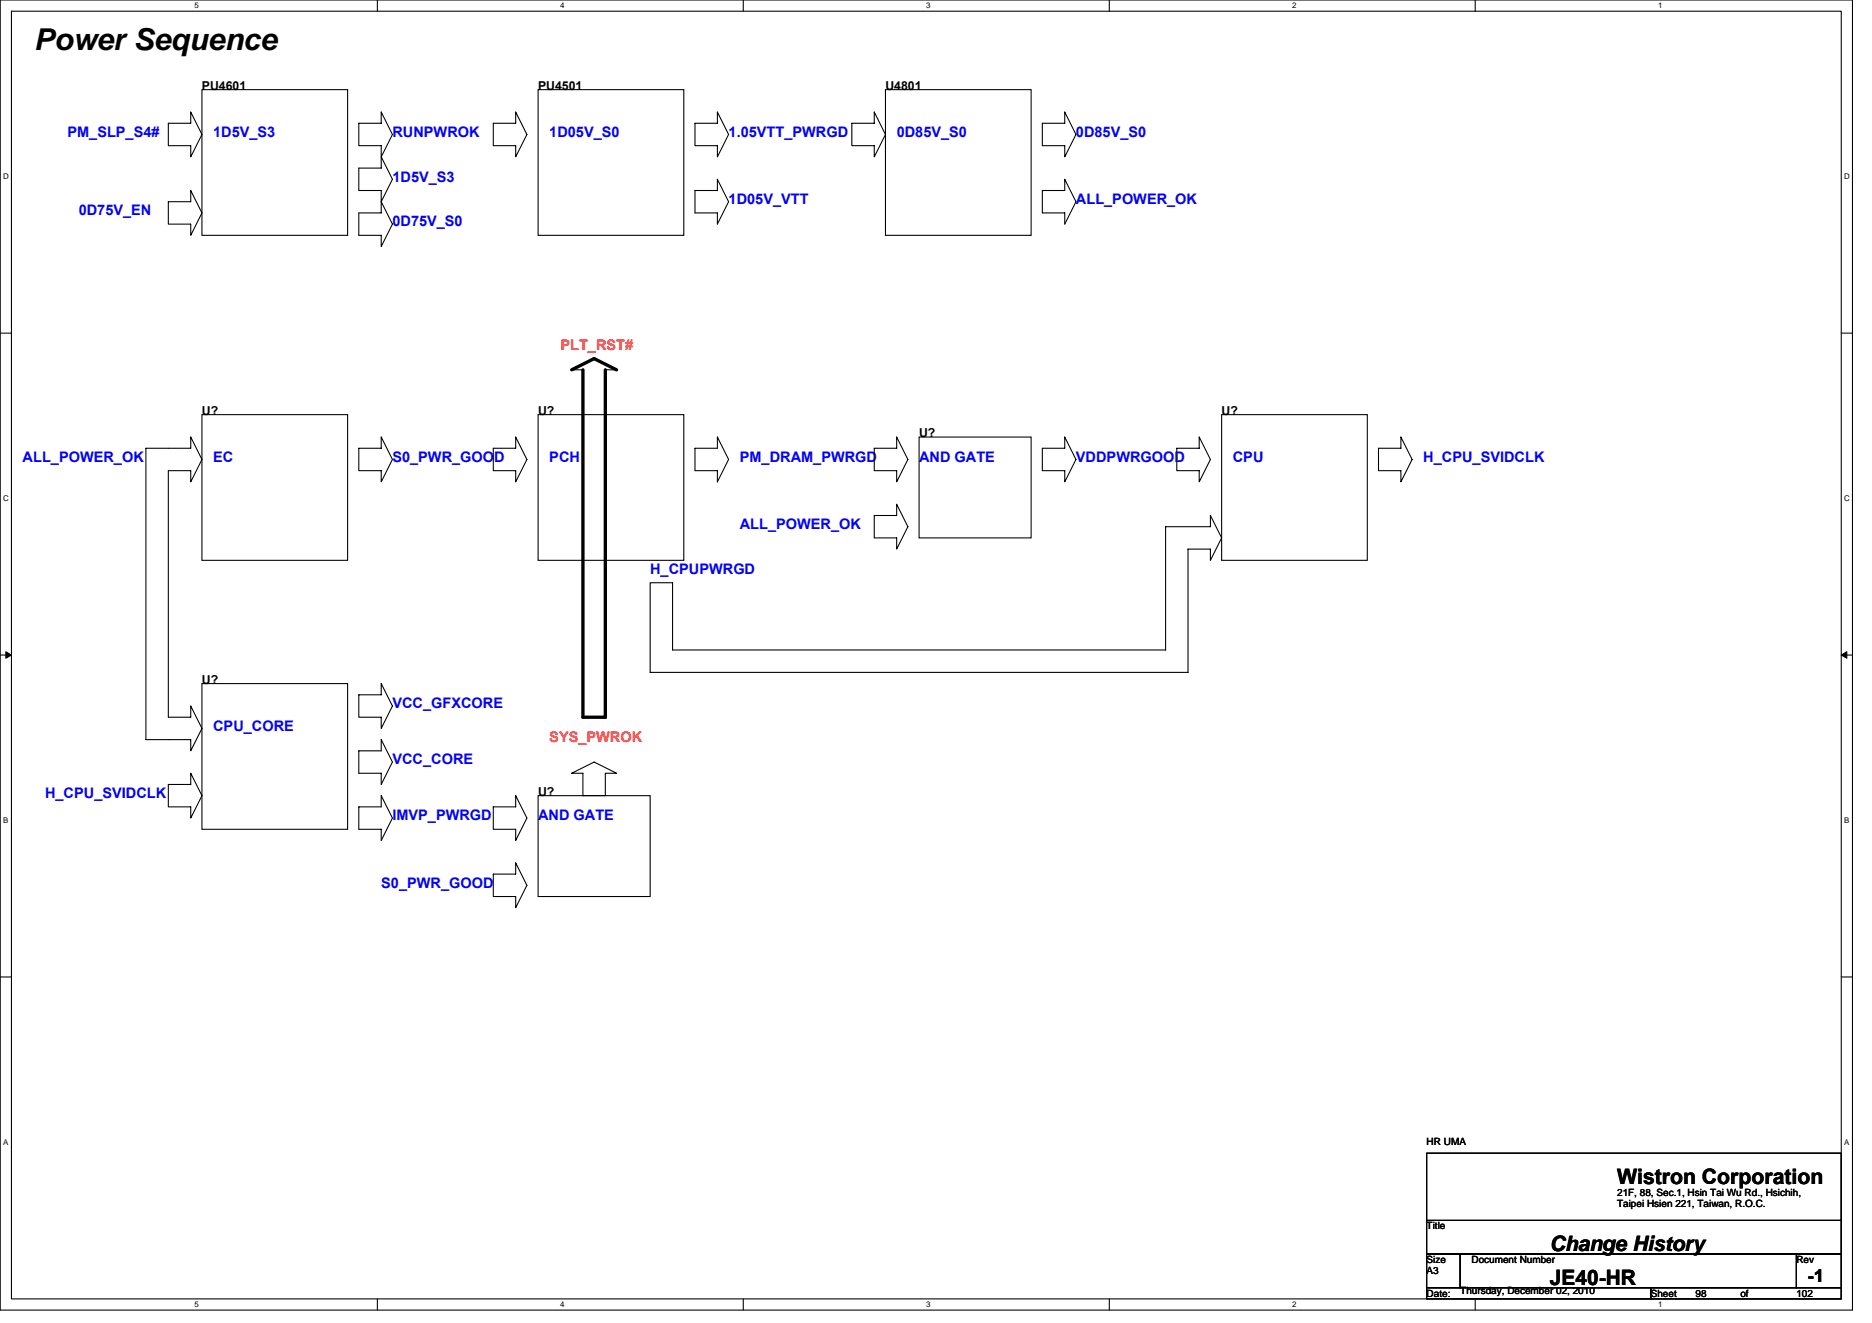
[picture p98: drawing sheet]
<svg xmlns="http://www.w3.org/2000/svg" width="297mm" height="210mm" viewBox="0 0 297 210" stroke-linecap="round" stroke-linejoin="round" font-family="sans-serif">
<defs><g id="words">
<text font-size="4.8" x="5.4" y="8">Power Sequence</text>
<g font-size="3.4">
<text x="256.6" y="187.9">Wistron Corporation</text>
<text x="245.9" y="203.9">JE40-HR</text>
<text x="245.9" y="198.5">Change History</text>
</g>
<text font-size="2.8" x="286.8" y="203.4">-1</text>
<g font-size="2.3" fill="#00f">
<text x="10.7" y="21.7">PM_SLP_S4#</text>
<text x="33.8" y="21.7">1D5V_S3</text>
<text x="62.3" y="21.7">RUNPWROK</text>
<text x="87.2" y="21.7">1D05V_S0</text>
<text x="115.6" y="21.7">1.05VTT_PWRGD</text>
<text x="142.3" y="21.7">0D85V_S0</text>
<text x="170.7" y="21.7">0D85V_S0</text>
<text x="62.3" y="28.8">1D5V_S3</text>
<text x="12.5" y="34.1">0D75V_EN</text>
<text x="62.3" y="35.9">0D75V_S0</text>
<text x="115.6" y="32.4">1D05V_VTT</text>
<text x="170.7" y="32.4">ALL_POWER_OK</text>
<text x="3.6" y="73.3">ALL_POWER_OK</text>
<text x="33.8" y="73.3">EC</text>
<text x="62.3" y="73.3">S0_PWR_GOOD</text>
<text x="87.2" y="73.3">PCH</text>
<text x="117.4" y="73.3">PM_DRAM_PWRGD</text>
<text x="145.8" y="73.3">AND GATE</text>
<text x="170.7" y="73.3">VDDPWRGOOD</text>
<text x="195.6" y="73.3">CPU</text>
<text x="225.8" y="73.3">H_CPU_SVIDCLK</text>
<text x="117.4" y="83.9">ALL_POWER_OK</text>
<text x="103.2" y="91">H_CPUPWRGD</text>
<text x="62.3" y="112.4">VCC_GFXCORE</text>
<text x="33.8" y="115.9">CPU_CORE</text>
<text x="62.3" y="121.3">VCC_CORE</text>
<text x="7.2" y="126.6">H_CPU_SVIDCLK</text>
<text x="62.3" y="130.2">IMVP_PWRGD</text>
<text x="85.4" y="130.2">AND GATE</text>
<text x="60.5" y="140.8">S0_PWR_GOOD</text>
</g>
<g font-size="2.3" fill="#f00">
<text x="88.9" y="55.5">PLT_RST#</text>
<text x="87.2" y="117.7">SYS_PWROK</text>
</g>
<g font-size="1.9">
<text x="32" y="14.3">PU4601</text>
<text x="85.4" y="14.3">PU4501</text>
<text x="140.5" y="14.3">U4801</text>
<text x="32" y="65.8">U?</text>
<text x="85.4" y="65.8">U?</text>
<text x="193.8" y="65.8">U?</text>
<text x="145.8" y="69.4">U?</text>
<text x="32" y="108.5">U?</text>
<text x="85.4" y="126.3">U?</text>
</g>
<g font-size="1.6">
<text x="226.4" y="181.7">HR UMA</text>
<text x="256.6" y="189.7">21F, 88, Sec.1, Hsin Tai Wu Rd., Hsichih,</text>
<text x="256.6" y="191.5">Taipei Hsien 221, Taiwan, R.O.C.</text>
<text x="226.4" y="195.1">Title</text>
<text x="226.4" y="200.4">Size</text>
<text x="226.4" y="202.2">A3</text>
<text x="233.5" y="200.4">Document Number</text>
<text x="285" y="200.4">Rev</text>
<text x="226.4" y="205.7">Date:</text>
<text x="231.7" y="205.4">Thursday, December 02, 2010</text>
<text x="261.9" y="205.7">Sheet</text>
<text x="269" y="205.7">98</text>
<text x="276.2" y="205.7">of</text>
<text x="285" y="205.7">102</text>
</g>
<g font-size="1.3">
<text x="30.8" y="1.3">5</text>
<text x="88.9" y="1.3">4</text>
<text x="147" y="1.3">3</text>
<text x="205" y="1.3">2</text>
<text x="263.1" y="1.3">1</text>
<text x=".5" y="28.4">D</text>
<text x="292.6" y="28.4">D</text>
<text x=".5" y="79.5">C</text>
<text x="292.6" y="79.5">C</text>
<text x=".5" y="130.6">B</text>
<text x="292.6" y="130.6">B</text>
<text x=".5" y="181.7">A</text>
<text x="292.6" y="181.7">A</text>
<text x="30.8" y="207.4">5</text>
<text x="88.9" y="207.4">4</text>
<text x="147" y="207.4">3</text>
<text x="205" y="207.4">2</text>
<text x="263.1" y="207.4">1</text>
</g>
</g></defs>
<path d="M0 0h293.9v207.9h-293.9zM1.8 1.8h290.4v204.3h-290.4z" fill="none" stroke="#000" stroke-width=".17"/>
<g fill="#fff">
<path d="M30.8 .2h.7v1.4h-.7z"/>
<path d="M30.8 206.3h.7v1.4h-.7z"/>
</g>
<path d="M59.9 0v1.8M59.9 206.1v1.8" fill="none" stroke="#000" stroke-width=".17"/>
<g fill="#fff">
<path d="M88.9 .2h.7v1.4h-.7z"/>
<path d="M88.9 206.3h.7v1.4h-.7z"/>
</g>
<path d="M117.9 0v1.8M117.9 206.1v1.8" fill="none" stroke="#000" stroke-width=".17"/>
<g fill="#fff">
<path d="M147 .2h.7v1.4h-.7z"/>
<path d="M147 206.3h.7v1.4h-.7z"/>
</g>
<path d="M176 0v1.8M176 206.1v1.8" fill="none" stroke="#000" stroke-width=".17"/>
<g fill="#fff">
<path d="M205 .2h.7v1.4h-.7z"/>
<path d="M205 206.3h.7v1.4h-.7z"/>
</g>
<path d="M234.1 0v1.8M234.1 206.1v1.8" fill="none" stroke="#000" stroke-width=".17"/>
<g fill="#fff">
<path d="M263.1 .2h.7v1.4h-.7z"/>
<path d="M263.1 206.3h.7v1.4h-.7z"/>
<path d="M.5 27.3h.9v1.4h-.9z"/>
<path d="M292.6 27.3h.9v1.4h-.9z"/>
<path d="M.5 78.4h.9v1.4h-.9z"/>
<path d="M292.6 78.4h.9v1.4h-.9z"/>
</g>
<path d="M0 52.9h1.8M292.2 52.9h1.7" fill="none" stroke="#000" stroke-width=".17"/>
<g fill="#fff">
<path d="M.5 129.5h.8v1.4h-.8z"/>
<path d="M292.6 129.5h.9v1.4h-.9z"/>
</g>
<path d="M0 103.9h1.8M292.2 103.9h1.7" fill="none" stroke="#000" stroke-width=".17"/>
<path d="M.9 103.4l.9 .5-.9 .5zM292.2 103.9l.8-.5v1z" fill="#000" stroke="#000" stroke-width=".16"/>
<g fill="#fff">
<path d="M.5 180.5h.8v1.4h-.8z"/>
<path d="M292.6 180.5h.9v1.4h-.9z"/>
</g>
<g fill="none" stroke="#000" stroke-width=".17">
<path d="M26.7 19.6h3.6v-1.8l1.7 3.5-1.7 3.6v-1.8h-3.6zM32 14.2h23.2v23.1h-23.2zM56.9 19.6h3.6v-1.8l1.8 3.5-1.8 3.6v-1.8h-3.6zM78.3 19.6h3.5v-1.8l1.8 3.5-1.8 3.6v-1.8h-3.5zM85.4 14.2h23.1v23.1h-23.1zM110.3 19.6h3.5v-1.8l1.8 3.5-1.8 3.6v-1.8h-3.5zM135.2 19.6h3.5v-1.8l1.8 3.5-1.8 3.6v-1.8h-3.5zM140.5 14.2h23.1v23.1h-23.1zM165.4 19.6h3.5v-1.8l1.8 3.5-1.8 3.6v-1.8h-3.5zM26.7 32h3.6v-1.8l1.7 3.6-1.7 3.5v-1.7h-3.6zM56.9 26.7h3.6v-1.8l1.8 3.5-1.8 3.6v-1.8h-3.6zM56.9 33.8h3.6v-1.8l1.8 3.6-1.8 3.5v-1.8h-3.6z"/>
<path d="M110.3 30.2h3.5v-1.8l1.8 3.6-1.8 3.6v-1.8h-3.5zM165.4 30.2h3.5v-1.8l1.8 3.6-1.8 3.6v-1.8h-3.5zM90.7 58.7h1.8M96.1 58.7h1.7M23.2 71.1h7.1v-1.8l1.7 3.6-1.7 3.6v-1.8h-3.6v39.1h3.6v-1.8l1.7 3.6-1.7 3.5v-1.8h-7.1zM32 65.8h23.2v23.1h-23.2zM56.9 71.1h3.6v-1.8l1.8 3.6-1.8 3.6v-1.8h-3.6zM78.3 71.1h3.5v-1.8l1.8 3.6-1.8 3.6v-1.8h-3.5zM85.4 65.8h23.1v23.1h-23.1zM110.3 71.1h3.5v-1.8l1.8 3.6-1.8 3.6v-1.8h-3.5zM138.7 71.1h3.6v-1.8l1.8 3.6-1.8 3.6v-1.8h-3.6zM145.8 69.3h17.8v16h-17.8z"/>
<path d="M165.4 71.1h3.5v-1.8l1.8 3.6-1.8 3.6v-1.8h-3.5zM186.7 71.1h3.6v-1.8l1.8 3.6-1.8 3.6v-1.8h-3.6zM193.8 65.8h23.2v23.1h-23.2zM218.7 71.1h3.6v-1.8l1.8 3.6-1.8 3.6v-1.8h-3.6zM103.2 92.5h3.5v10.6h78.3v-19.5h7.1v-1.8l1.7 3.5-1.7 3.6v-1.8h-3.6v19.6h-85.3zM138.7 81.8h3.6v-1.8l1.8 3.6-1.8 3.5v-1.8h-3.6zM32 108.5h23.2v23.1h-23.2zM56.9 110.2h3.6v-1.7l1.8 3.5-1.8 3.6v-1.8h-3.6zM56.9 119.1h3.6v-1.8l1.8 3.6-1.8 3.6v-1.8h-3.6zM26.7 124.5h3.6v-1.8l1.7 3.5-1.7 3.6v-1.8h-3.6zM56.9 128h3.6v-1.8l1.8 3.6-1.8 3.5v-1.7h-3.6zM78.3 128h3.5v-1.8l1.8 3.6-1.8 3.5v-1.7h-3.5z"/>
<path d="M78.3 138.7h3.5v-1.8l1.8 3.6-1.8 3.5v-1.8h-3.5zM85.4 126.2h17.8v16h-17.8zM90.7 122.7l3.6-1.8 3.5 1.8h-1.7v3.5h-3.6v-3.5zM0 155h1.8M292.2 155h1.7M226.4 199h5.3v5.3h-5.3zM226.4 183h65.8v10.6h-65.8zM226.4 193.6h65.8v5.4h-65.8zM231.7 199h53.3v5.3h-53.3zM285 199h7.2v5.3h-7.2zM226.4 204.3h35.5v1.8h-35.5zM261.9 204.3h30.3v1.8h-30.3z"/>
</g>
<path d="M90.7 58.7l3.6-1.8 3.5 1.8M92.5 58.7v55.1h3.6v-55.1" fill="none" stroke="#000" stroke-width=".53"/>
<use href="#words"/>
</svg>
